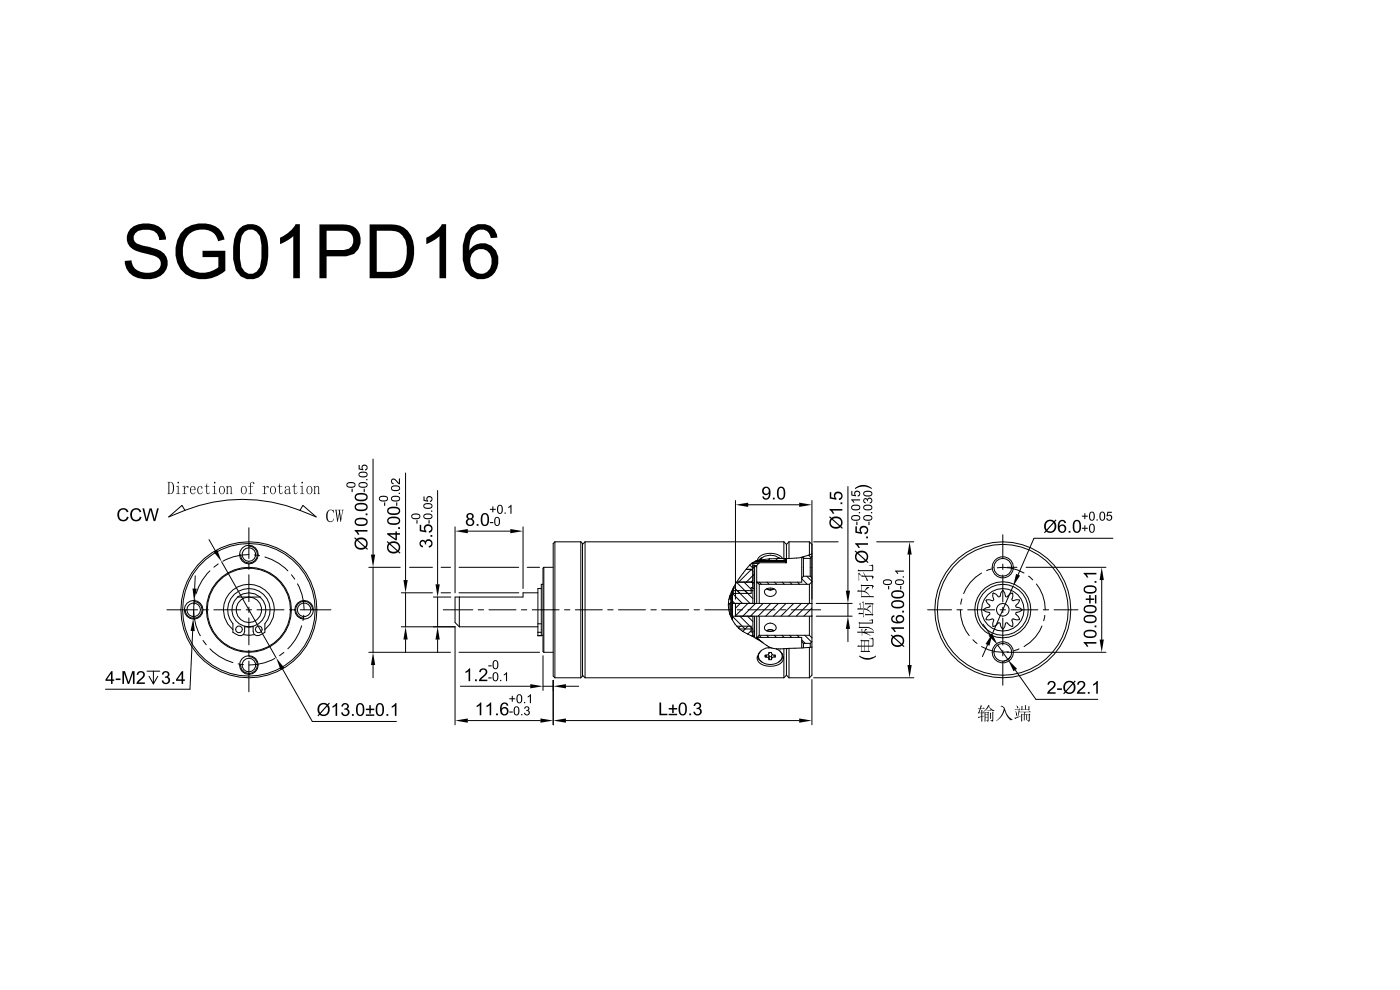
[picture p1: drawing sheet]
<svg xmlns="http://www.w3.org/2000/svg" width="297mm" height="210mm" viewBox="0 0 297 210" stroke-linecap="round" stroke-linejoin="round" font-family="sans-serif">
<g fill="none" stroke="#000" stroke-width=".21">
<path d="M117.7 114.9h5.5M117.7 114.9l-.4 .4v28.1l.4 .3M117.7 114.9v28.8M123.2 114.9l.3 .4v28.1l-.3 .3M123.2 114.9v28.8M124.1 114.9h42.2M124.1 114.9v28.8M124.1 114.9l-.6 .5M159 119.8h.1M159.3 119.6h.4v8.4M159.7 119.9h.3v8.1M160.2 119h6.4"/>
<path d="M160.6 118.9h6M160.6 118.9a3.7 3.7 0 0 0-2 1.4 16.4 16.4 0 0 0-4.1 7.2 6.8 6.8 0 0 0 4.1 6.9l1.3 .7 3.5 2.2M160.6 118.9l-.5 .2M160.9 118.8l-.3 .1M161 119.4h-1.5M161.1 118.8a3.1 3.1 0 0 1 4.3-.3zM161.2 118.7l-.3 .1M161.4 118.7h.1M161.6 118.2l-.7 .6M163.2 118.5h.1M164.9 118.5h.1M165.1 118.2l.4 .3"/>
<path d="M165.5 118.5h-.1M166 118.4a3.6 3.6 0 0 0-5.3 .1l-.1 .4M166 118.4l-.5 .1M166.3 114.9v3.5M166.3 114.9l.5 .5M166.5 118.4h.1M166.6 118.9h.1M166.6 119h.1M166.7 118.4l-.1 .5M166.7 118.4l-.1 .6M166.8 118.5l-.2 .8 .1-.9-.1 .6M166.8 119.3h.1"/>
<path d="M166.8 118.6l-.1 .7M166.8 115.4v3.9h-5.8l-.5 .6v8.1M167.3 114.9h4.4M167.3 114.9v3.5M167.3 114.9l-.5 .5M167.3 118.4h-1.3M167.4 118.4h.1M168.9 118.4h.1M170 118.2v5.3h-9.4M170.2 118.2l.2 .2M170.3 118.2h.1M170.4 118.4v3.8"/>
<path d="M170.4 118.4h1.4M171.5 117.8h.1M171.7 117.7l-2.2 .6-2.2 .1M171.7 114.9l.5 .5v27.8l-.5 .5M171.7 114.9v2.8M171.8 118.4v3.8M172.2 117.4l-.5 .3M172.2 118.1l-.4 .3M49.4 133.5a5.4 5.4 0 0 1-.6-7.9 5.4 5.4 0 0 1 7.9 0 5.4 5.4 0 0 1-.5 7.9M50.4 126.6a3.6 3.6 0 0 0-.2 5.2 3.6 3.6 0 0 0 5.2 0 3.6 3.6 0 0 0-.2-5.2M50.4 126.6a3.6 3.6 0 0 1 4.8 0M50.4 126.6h4.8"/>
<path d="M51.6 134.6l1.2 .1 1.2-.1M51.9 132.8v1.1l-.2 .6-.5 .3h-.5l-1.3-.7v-1.8a4.5 4.5 0 0 1 .3-6.2 4.5 4.5 0 0 1 6.2 0 4.5 4.5 0 0 1 .3 6.2v1.8l-1.3 .7h-.6l-.4-.3-.2-.6v-1.1M51.9 132.9l.9 .1 .9-.1M97.4 132.9h16.7M97.4 126.6v6.3M114.1 125.7h-3.2v.9h-14.4v5.4l.9 .9M114.1 132.3h.7M114.1 134.8h.7M114.1 134.1h.7M114.8 134.7h.4M115.2 123.9h-.4v10.9h-.7v-10h.7M115.3 120.3h2"/>
<path d="M115.3 138.3h2M115.3 120.3l-.1 .2v17.7l.1 .1M115.3 120.3v18M154.5 128.2h.1M154.5 128h.3M154.5 128.9h.1M154.6 127.2h.1M154.6 127.1v.1M154.7 126.9h.3M154.7 126.8h.1M154.8 130.1h.1M154.8 130.2h.1"/>
<path d="M154.8 126.3h.2M154.8 128v2.3M155 126.5h-.3M155 127.8l-.2 .2M155 126.3v4.4M155.2 126.8h.2M155.2 126.2l-.2 .1M155.2 125.4v5.8M155.3 131.3h.1M155.4 128h16.8M155.4 130.7h16.8M155.4 125h.1"/>
<path d="M155.6 124.5h.1M155.9 132.3h.1M156 128v2.7M156.2 123.5h.1M156.2 132.8h3.1v1.2h.4M156.3 123.4h3.2M156.6 133.2h.1M156.8 133.4h2.9M156.9 122.6h.1M157.5 133.9h.1M157.6 121.6h.1M158.2 120.7h1.3"/>
<path d="M158.3 120.7h.1M158.6 134.5h.1M159.3 134.8l.4 .1M159.3 120.7l.4 .4M159.5 123.4l.2 .2M159.5 120.7v.2M159.5 123.3v.1M159.7 124.8h.3M159.7 130.7v4.2M159.7 125.3h-4.3v6.2M159.7 133.8h.3M159.7 124.6h-.4v1.2h-3.8v-1.1"/>
<path d="M159.7 120.6l-.2 .1M159.7 123.1l-.4 .3M159.7 135h.1M160 120h.5M160 130.7v4.4l-.3-.2M160.2 135.3h.3M160.5 135.3l.3 .2h-.2M160.5 135.3l.5 .4M160.5 130.7v4.6M160.5 123.4l.1 .1M160.6 135.2h-.1M160.6 135.2h9.4v2.2"/>
<path d="M160.6 123.5l.4 .4M160.6 139.1l.4 .8 .6 .5M160.8 135.5l-.1 .1M160.8 135.5h.1M161 138.6l-.2 .1M161 134.7h10.7M161 123.9h10.7M161 123.9v4.1M161 130.7v4M161 135.7v.1M161 135.7l.8 .6M161 134.7l-.4 .5"/>
<path d="M161.4 138.1a1.53 1.53 0 0 0-.5 1.5 1.53 1.53 0 0 0 1.3 1.1 2.73 2.73 0 0 0 3.7-1.4l-.1-.5-.4-.7M161.7 136.2h.1M162.2 125.1a1.65 1.65 0 0 1 2.4 .2 1.25 1.25 0 0 1-1.2 1.2 1.25 1.25 0 0 1-1.3-1.1zM162.5 132.5a1.3 1.3 0 0 1 2.1 .7 1.52 1.52 0 0 1-2.5 .1v-.2zM162.6 124.9l.8 .2M162.6 138.9h-.3v.4h.3M162.6 139.3l.3 .1 .2 .5M162.6 138.9v.4M162.6 136.9h.1M162.7 124.8l.7 .3M163 138.8l.1 .3M163.1 139.1v.2h.5"/>
<path d="M163.1 139.1v.8M163.4 125.1h.1M163.4 133.5l.6 .3M163.4 133.5l-.7 .3M163.4 133.5h.1M163.4 133.5l.8 .2M163.4 133.5l-.9 .2M163.4 137.3a2.35 2.35 0 0 0-2.7 2.8 3.5 3.5 0 0 0 5.3 0 1.82 1.82 0 0 0-1.4-2.5h1.7M163.4 137.4h-.4M163.4 137.4l1.3 .2M163.4 137.3v.1M163.6 139.7v.2h-.5"/>
<path d="M163.7 137.4h.1M163.8 138.8l-.2 .9M164 124.8l-.6 .3M164.2 138.9h-.4l-.2-.5h-.5l-.2 .5h-.3M164.2 138.9h.3v.4h-.3M164.2 139.3l-.4 .1-.2 .3M164.2 138.9v.4M164.2 124.9l-.8 .2M165.2 137.6h.1M165.5 137.6h.1M165.8 138.6l.1 .1M166.1 139.2l-.3 .7-.7 .5"/>
<path d="M166.3 137.6v6.1M166.8 137.5v5.7M166.8 137.5l-.5 .1M167 137.5l.1 .1M167.3 137.5v6.2M167.3 137.5h-.5M168.6 137.5h.1M170 136.1l.4 .3M170.1 137.4h.1M170.4 136.4v1M170.4 136.4h1.4M170.4 122.2h1.4"/>
<path d="M170.4 122.2l-.4 .4M171.6 137.3h.1M171.7 137.3l-4.4 .2M171.7 123.9v4.1M171.7 130.7v4M171.7 137.3v6.4M171.7 134.7l.5 .6M171.8 122.2l.4 .4M171.8 136.4v.9M172.2 137.2l-.5 .1M172.2 123.4l-.5 .5M172.2 136.1l-.4 .3"/>
<path d="M209.2 127.2h.6l.7 .2 .3-.3a1.17 1.17 0 0 1-.1-1.3l.5 .2 .6 .6 .3-.2a1.17 1.17 0 0 1 .7-1.1l.3 .4 .2 .8h.4a1.17 1.17 0 0 1 1.1-.7v.6l-.2 .8 .4 .2a1.17 1.17 0 0 1 1.2 0l-.2 .5-.6 .5 .2 .4a1.17 1.17 0 0 1 1.2 .6l-.5 .3-.8 .2v.4a1.17 1.17 0 0 1 .7 1.1l-.6 .1-.8-.3-.2 .4a1.17 1.17 0 0 1 .1 1.3l-.6-.3-.5-.5-.4 .2a1.17 1.17 0 0 1-.6 1.1l-.3-.5-.2-.8h-.4a1.17 1.17 0 0 1-1.1 .7l-.1-.6 .3-.7-.4-.2a1.17 1.17 0 0 1-1.3 0l.3-.5 .5-.6-.1-.3a1.17 1.17 0 0 1-1.2-.6l.5-.4 .8-.2v-.4a1.17 1.17 0 0 1-.7-1.1zM117.7 143.7h5.5M123.5 143.2l.6 .5M124.1 143.7h42.2M166.8 143.2l.5 .5M166.8 143.2l-.5 .5M167.3 143.7h4.4"/>
<circle cx="52.8" cy="117.6" r="1.98"/>
<circle cx="52.8" cy="117.6" r="1.44"/>
<circle cx="41.1" cy="129.3" r="1.44"/>
<circle cx="41.1" cy="129.3" r="1.98"/>
<circle cx="50.7" cy="133.5" r=".72"/>
<circle cx="52.8" cy="129.3" r="8.8"/>
<circle cx="52.8" cy="129.3" r="2.7"/>
<circle cx="52.8" cy="129.3" r="14.1"/>
<circle cx="52.8" cy="129.3" r="14.4"/>
<circle cx="52.8" cy="129.3" r="9"/>
<circle cx="54.9" cy="133.5" r=".72"/>
<circle cx="64.5" cy="129.3" r="1.44"/>
<circle cx="64.5" cy="129.3" r="1.98"/>
<circle cx="212.7" cy="120.3" r="2.25"/>
<circle cx="212.7" cy="129.3" r="13.9"/>
<circle cx="212.7" cy="129.3" r="4.5"/>
<circle cx="212.7" cy="138.3" r="2.25"/>
<circle cx="212.7" cy="120.3" r="1.89"/>
<circle cx="212.7" cy="129.3" r="14.4"/>
<circle cx="212.7" cy="138.3" r="1.89"/>
<circle cx="212.7" cy="129.3" r="5.9"/>
<circle cx="212.7" cy="129.3" r="1.35"/>
<circle cx="212.7" cy="129.3" r="5.4"/>
<circle cx="52.8" cy="141" r="1.44"/>
<circle cx="52.8" cy="141" r="1.98"/>
</g>
<g fill="none" stroke="#000" stroke-width=".21">
<path d="M79.1 97.4v20.2M44.3 114.4l1.4 2.4M47 119.1l11.6 20.4M52.8 115.8a1.8 1.8 0 0 1 1.8 1.8 1.8 1.8 0 0 1-1.8 1.8 1.8 1.8 0 0 1-1.8-1.8M86 100.3v22.7M92.8 104v19.9M96.5 111.7v14M99.2 112.6h9M110.9 111.7v13.1M156 106.1v21M158.7 107h10.8M172.2 106.1v21"/>
<path d="M172.6 114.9h5.2M179.8 103.2v22.1M185.9 114.9h7.9M192.9 117.6v23.4M236 114.2h-16.7l-3.4 7.7M40.9 133.8l-.6 12.4h-17.9M41.2 127.5l-.2 3.6M41.2 127.5a1.8 1.8 0 0 1 1.7 1.9 1.8 1.8 0 0 1-1.9 1.7 1.8 1.8 0 0 1-1.7-1.8M41.4 122.1l-.1 2.7M52.8 139.2a1.8 1.8 0 0 1 1.8 1.8 1.8 1.8 0 0 1-1.8 1.8 1.8 1.8 0 0 1-1.8-1.8M66.3 129.3a1.8 1.8 0 0 0-1.8-1.8 1.8 1.8 0 0 0-1.8 1.8 1.8 1.8 0 0 0 1.8 1.8M78.2 138.3h17.3"/>
<path d="M78.2 120.3h6.7M79.1 120.3v18M85.1 132.9h11.4v20.8M85.1 125.7h6.6M86 125.7v7.2M86 135.6v2.7M86.9 120.3h4.8M91.9 126.6h3.7M92.8 126.6v6.3M92.8 135.6v2.7M93.6 125.7h1.9M93.6 120.3h1.9"/>
<path d="M97.4 125.7h12.6M97.4 138.3h17M97.4 120.3h12.6M111.8 120.3h2.6M115.2 139.1v7.3M173.1 130.7h7.6M173.1 128h7.6M179.8 128v2.7M179.8 133.4v2.7M208.5 132.4l1.5 2.2M209.4 136.8l-1 2.4M211.6 136.8l2.2 3.1"/>
<path d="M213.6 138.3h21M213.6 120.3h2.1M214.4 139.2l-.6 .7-.9 .3M214.8 124.4l-4.3 9.9M217.6 120.3h17M233.7 123v12.6M31.2 142.3h2.7M32.5 142.3v2.7l-.9-1.6M33.5 143.4l-1 1.6M59.9 141.9l6.3 11.1h17.9M79.1 141v2.7M97.6 145.5h14.9"/>
<path d="M99.2 152.8h15.4M115.2 145.5h2.1M117.3 144.3v9.4M120 152.8h49.5M120 145.5h2.7M172.2 144.1v9.6M172.6 143.7h21.2M215.3 142.1l4.4 6.2h13.1"/>
</g>
<g fill="none" stroke="#000" stroke-width=".21">
<path d="M46.3 119.6l-.9 .7M52.8 117.6a11.2 11.2 0 0 0-5.5 1.4M52.8 111.9v6.6M52.8 119.6v1.1M53.9 117.7l1.2 .2M56.2 118.1a11.1 11.1 0 0 1 4.9 3M212.7 113.4v5.1M212.7 119.6v1.2M35.4 129.3h6.5M41.1 129.3a11.2 11.2 0 0 0 1.4 5.5M41.3 127l-.1 1.2M43.1 135.8l.6 .9"/>
<path d="M43.1 129.3h1.1M44.5 121.1a11.1 11.1 0 0 0-2.9 4.8M44.5 137.6a11.1 11.1 0 0 0 4.9 2.9M45.3 129.3h5.8M52.2 129.3h1.2M52.8 121.9v5.7M52.8 128.8v1.1M52.8 131v5.8M52.8 137.9v1.2M54.5 129.3h5.7M58.3 139.6a11.2 11.2 0 0 1-5.5 1.4M60.2 138.4l-.9 .7"/>
<path d="M61.4 129.3h1.1M61.8 121.9l.7 .9M63.1 123.8a11.2 11.2 0 0 1 1.4 5.5M63.7 129.3h6.5M64 132.7a11.1 11.1 0 0 1-2.9 4.9M64.4 130.5l-.2 1.1M94 129.3h6.3M101.4 129.3h1.2M103.7 129.3h5.7M110.6 129.3h1.1M112.9 129.3h5.7M119.7 129.3h1.2"/>
<path d="M122 129.3h5.7M128.9 129.3h1.1M131.2 129.3h5.7M138 129.3h1.2M140.3 129.3h5.8M147.2 129.3h1.1M149.5 129.3h5.7M156.4 129.3h1.1M158.6 129.3h5.8M165.5 129.3h1.2M167.8 129.3h6.3M196.7 129.3h5.1"/>
<path d="M203 129.3h1.1M203.7 129.3a8.8 8.8 0 0 0 1.9 5.5M204 127l-.2 1.1M205.2 129.3h5.8M206.3 135.7l.9 .8M208.2 121.5a8.8 8.8 0 0 0-3.8 4.4M208.2 137.1a8.8 8.8 0 0 0 5.7 1.1M210.4 120.7l-1.1 .3M211.5 120.4a8.8 8.8 0 0 1 5.7 1.1M212.1 129.3h1.2M212.7 121.9v5.7M212.7 128.8v1.1"/>
<path d="M212.7 131.1v5.7M212.7 137.9v1.2M214.4 129.3h5.7M216.1 137.6l-1.1 .4M218.2 122.2l.8 .8M219.8 123.9a8.8 8.8 0 0 1 1.9 5.4M221 132.8a8.8 8.8 0 0 1-3.8 4.3M221.3 129.3h1.1M221.6 130.5l-.2 1.1M223.6 129.3h5M50.5 140.8l1.1 .2M52.8 140.2v6.5"/>
<path d="M212.7 140.2v5.1"/>
</g>
<g fill="#000">
<path d="M45.3 117l.8-.4 .9 2.5zM78.7 117.6h.9l-.5 2.7zM96.5 112.6l2.7-.4v.9zM108.2 112.2l2.7 .4-2.7 .5zM156 107l2.7-.4v.9zM169.5 106.6l2.7 .4-2.7 .5zM181.3 103.5a2.73 2.73 0 0 1 3.6 0v.2a3.1 3.1 0 0 0-2.9-.3l-.7 .3zM192.9 114.9l.5 2.7h-.9zM40.8 124.8h.9l-.5 2.7zM41 131.1l.3 2.7h-.9zM85.6 123h.9l-.5 2.7zM86 132.9l.5 2.7h-.9z"/>
<path d="M92.4 123.9h.9l-.5 2.7zM92.8 132.9l.5 2.7h-.9zM179.4 125.3h.9l-.5 2.7zM179.8 130.7l.5 2.7h-.9zM182.2 139l.7 .4a3.1 3.1 0 0 0 2.9-.4 1.04 1.04 0 0 1-1.1 .8 2.7 2.7 0 0 1-2.5-.6zM209.7 134.8l.7-.5 1.2 2.5zM210.5 134.3l-.6 2.6-.9-.3zM215.5 121.7l.8 .4-1.5 2.3zM233.2 135.6h.9l-.4 2.7zM233.7 120.3l.4 2.7h-.9zM58.6 139.5l1.7 2.1-.8 .5zM79.1 138.3l.5 2.7h-.9z"/>
<path d="M96.5 152.8l2.7-.4v.9zM112.5 145.1l2.7 .4-2.7 .5zM114.6 152.4l2.7 .4-2.7 .5zM117.3 145.5l2.7-.4v.9zM117.3 152.8l2.7-.4v.9zM169.5 152.4l2.7 .4-2.7 .5zM192.5 141h.9l-.5 2.7zM213.8 139.9l1.9 1.9-.7 .6z"/>
<path d="M74.6 103.6h.2v.8h-.2zM73.7 102.4a1.04 1.04 0 0 1 1.7 .6 1.04 1.04 0 0 1-1 .5 1.04 1.04 0 0 1-.9-.7zM73.7 102.6v.3a1.06 1.06 0 0 0 1.5-.1 1.18 1.18 0 0 0-1.5-.2z"/>
<path d="M75.3 114l.3 .3a1.38 1.38 0 0 1 1.9 0 1.38 1.38 0 0 1 .2 1.8l.3 .3-.1 .2-.4-.3a1.38 1.38 0 0 1-1.8 0 1.38 1.38 0 0 1-.2-1.9l-.4-.3zM75.7 114.7a.98 .98 0 0 0 0 1.2 .98 .98 0 0 0 1.3 .3l.3-.2zM75.9 114.5l1.5 1.4a.96 .96 0 0 0 .1-1.2 .96 .96 0 0 0-1.1-.3zM75.2 112.4h2.7v.3h-2.1l.4 .7h-.3l-.7-.8zM75.5 110.1l.1-.1a2.17 2.17 0 0 1 2.3 .3l.1 .6a1.8 1.8 0 0 1-2.3 .5 .82 .82 0 0 1-.2-1.3zM75.6 110.4l-.1 .4a1.66 1.66 0 0 0 2.2 0v-.2a1.69 1.69 0 0 0-2.1-.2zM77.6 108.9h.3v.4h-.3zM75.5 106.9h.1a2.17 2.17 0 0 1 2.3 .2l.1 .6a1.8 1.8 0 0 1-2.3 .6 .82 .82 0 0 1-.2-1.4zM75.6 107.2l-.1 .4a1.66 1.66 0 0 0 2.2 0v-.2a1.69 1.69 0 0 0-2.1-.2zM75.5 104.8h.1a2.17 2.17 0 0 1 2.3 .2l.1 .6a1.8 1.8 0 0 1-2.3 .6 .82 .82 0 0 1-.2-1.4zM75.6 105.1l-.1 .4a1.66 1.66 0 0 0 2.2 0v-.2a1.69 1.69 0 0 0-2.1-.2z"/>
<path d="M77.1 103.6h.3v.8h-.3zM76.2 102.4h.1a1.04 1.04 0 0 1 1.7 .6 1.04 1.04 0 0 1-1.1 .5 1.04 1.04 0 0 1-.9-.7zM76.3 102.6l-.1 .3a1.06 1.06 0 0 0 1.6-.1 1.18 1.18 0 0 0-1.5-.2zM77.7 101.6h.2v.3h-.2zM76.2 100.2h.1a1.04 1.04 0 0 1 1.7 .6 1.04 1.04 0 0 1-1.1 .5 1.04 1.04 0 0 1-.9-.7zM76.3 100.4l-.1 .3a1.06 1.06 0 0 0 1.6-.1 1.18 1.18 0 0 0-1.5-.2zM76.1 98.6h.2v.8l.5 .1a.63 .63 0 0 1 .3-.9 .63 .63 0 0 1 .9 .4 .63 .63 0 0 1-.6 .8v-.3a.41 .41 0 0 0 .2-.5 .41 .41 0 0 0-.6-.2 .41 .41 0 0 0 0 .6v.3l-.9-.1z"/>
<path d="M81.5 106.6h.2v.7h-.2zM80.5 105.3h.1a1.04 1.04 0 0 1 1.7 .6 1.04 1.04 0 0 1-1 .5 1.04 1.04 0 0 1-.9-.7zM80.6 105.5v.3a1.06 1.06 0 0 0 1.5-.1 1.18 1.18 0 0 0-1.5-.2z"/>
<path d="M82.2 114.8l.3 .3a1.38 1.38 0 0 1 1.9 0 1.38 1.38 0 0 1 .2 1.8l.3 .3-.1 .2-.4-.3a1.38 1.38 0 0 1-1.8 0 1.38 1.38 0 0 1-.2-1.8l-.4-.4zM82.6 115.5a.98 .98 0 0 0 0 1.3 .98 .98 0 0 0 1.3 .2l.3-.2zM82.8 115.3l1.5 1.4a.96 .96 0 0 0 .1-1.2 .96 .96 0 0 0-1.1-.3zM82.1 113.1h1.8v-.4h.3v.4h.6v.3h-.6v1.2h-.3l-1.8-1.3zM82.7 113.4l1.2 .8v-.8zM84.4 111.8h.4v.4h-.4zM82.4 109.8h.1a2.17 2.17 0 0 1 2.3 .2l.1 .6a1.8 1.8 0 0 1-2.3 .6 .82 .82 0 0 1-.2-1.4zM82.5 110.1l-.1 .5a1.66 1.66 0 0 0 2.2-.1v-.2a1.69 1.69 0 0 0-2.1-.2zM82.4 107.7h.1a2.17 2.17 0 0 1 2.3 .2l.1 .6a1.8 1.8 0 0 1-2.3 .6 .82 .82 0 0 1-.2-1.4zM82.5 108l-.1 .5a1.66 1.66 0 0 0 2.2-.1v-.2a1.69 1.69 0 0 0-2.1-.2z"/>
<path d="M84 106.6h.3v.7h-.3zM83.1 105.3h.1a1.04 1.04 0 0 1 1.7 .6 1.04 1.04 0 0 1-1.1 .5 1.04 1.04 0 0 1-.9-.7zM83.2 105.5l-.1 .3a1.06 1.06 0 0 0 1.6-.1 1.18 1.18 0 0 0-1.5-.2zM84.6 104.5h.2v.3h-.2zM83.1 103.1h.1a1.04 1.04 0 0 1 1.7 .6 1.04 1.04 0 0 1-1.1 .5 1.04 1.04 0 0 1-.9-.7zM83.2 103.3l-.1 .3a1.06 1.06 0 0 0 1.6-.1 1.18 1.18 0 0 0-1.5-.2zM83.2 101.6a1.4 1.4 0 0 1 1.4 .8v-.9h.2v1.2l-.7-.5a.65 .65 0 0 0-.9-.4 .37 .37 0 0 0-.1 .4 .37 .37 0 0 0 .4 .2v.3a.63 .63 0 0 1-.6-.5 .63 .63 0 0 1 .3-.6z"/>
<path d="M88.3 110.3h.3v.7h-.3zM87.4 109.1h.1a1.04 1.04 0 0 1 1.7 .5 1.04 1.04 0 0 1-1.1 .6 1.04 1.04 0 0 1-.9-.8zM87.5 109.3l-.1 .3a1.06 1.06 0 0 0 1.6-.1v-.1a1.18 1.18 0 0 0-1.5-.1z"/>
<path d="M89.2 114.6h.1a.6 .6 0 0 1 .9 .3 .85 .85 0 0 1 1.4-.3 .85 .85 0 0 1-.2 1.4l-.4 .1-.1-.3a.55 .55 0 0 0 .6-.7 .55 .55 0 0 0-.8-.4 .55 .55 0 0 0-.3 .8l-.3-.1a.47 .47 0 0 0-.4-.6 .47 .47 0 0 0-.5 .5 .47 .47 0 0 0 .5 .5v.3a.83 .83 0 0 1-.7-.6 .83 .83 0 0 1 .2-.9zM91.3 113.5h.4v.3h-.4zM89 111.3h.3v1.1l.8 .1a.9 .9 0 0 1 .4-1.3 .9 .9 0 0 1 1.2 .6 .9 .9 0 0 1-.7 1.2l-.1-.4a.6 .6 0 0 0 .5-.8 .6 .6 0 0 0-1-.2 .6 .6 0 0 0 0 1v.3l-1.4-.2z"/>
<path d="M90.9 110.3h.2v.7h-.2zM90 109.1a1.04 1.04 0 0 1 1.7 .5 1.04 1.04 0 0 1-1 .6 1.04 1.04 0 0 1-.9-.8zM90.1 109.3l-.1 .3a1.06 1.06 0 0 0 1.5-.1v-.1a1.18 1.18 0 0 0-1.4-.1zM91.4 108.3h.3v.2h-.3zM90 106.9v-.1a1.04 1.04 0 0 1 1.7 .6 1.04 1.04 0 0 1-1 .6 1.04 1.04 0 0 1-.9-.8zM90.1 107.1l-.1 .3a1.06 1.06 0 0 0 1.5-.1v-.1a1.18 1.18 0 0 0-1.4-.1zM89.8 105.3h.2v.7l.6 .1a.63 .63 0 0 1 .3-.9 .63 .63 0 0 1 .8 .5 .63 .63 0 0 1-.5 .8v-.3a.41 .41 0 0 0 .2-.6 .41 .41 0 0 0-.6-.1 .41 .41 0 0 0-.1 .6l.1 .3-1-.2z"/>
<path d="M99 109.1a.75 .75 0 0 1 1.1-.2 .75 .75 0 0 1 .1 1.1h-.1a.87 .87 0 0 1 .3 1.3 .87 .87 0 0 1-1.2 .2 .87 .87 0 0 1-.3-1.2l.4-.3a.6 .6 0 0 1-.3-.9zM99.3 109.5a.44 .44 0 0 0 .8 0 .44 .44 0 0 0-.8 0zM99.2 110.7a.55 .55 0 0 0 1.1 0 .55 .55 0 0 0-1.1 0zM101.1 111.1h.4v.4h-.4zM102.3 109a.91 .91 0 0 1 1 0 .91 .91 0 0 1 .4 1 1.15 1.15 0 0 1-1.1 1.6 1.8 1.8 0 0 1-.5-2.3zM102.5 109.2a2.24 2.24 0 0 0 0 2l.5 .1a1.65 1.65 0 0 0 0-2.2z"/>
<path d="M103.9 110.7h.7v.2h-.7zM105 109.8a.67 .67 0 0 1 .9 0 .67 .67 0 0 1 .1 .8 .66 .66 0 0 1-.2 .8 .66 .66 0 0 1-.9-.2l-.1-.8zM105.2 109.9a1.06 1.06 0 0 0 .2 1.5h.1a1.06 1.06 0 0 0-.1-1.6z"/>
<path d="M103.9 107.9h.5v-.5h.2v.5h.6v.2h-.6v.5h-.2v-.5h-.5zM105.6 107.2a.67 .67 0 0 1 .9 0 .67 .67 0 0 1 .1 .8 .66 .66 0 0 1-.2 .9 .66 .66 0 0 1-.9-.2l-.1-.8zM105.8 107.3a1.06 1.06 0 0 0 .2 1.5h.1a1.06 1.06 0 0 0-.1-1.6zM107 108.7h.3v.3h-.3zM107.8 107.5l.7-.4v1.9h-.2v-1.5l-.5 .3z"/>
<path d="M162 103.3a.99 .99 0 0 1 1.1 .1 .99 .99 0 0 1 .3 1.1 1.02 1.02 0 0 1-.3 1.2 1.02 1.02 0 0 1-1.3 0l-.1-.4h.3a.54 .54 0 0 0 .7 .4 .54 .54 0 0 0 .4-.7v-.4a.85 .85 0 0 1-1.2 .2 .85 .85 0 0 1-.1-1.2zM161.9 104.1a.58 .58 0 0 0 1.1 0 .58 .58 0 0 0-1.1 0zM163.9 105.5h.4v.4h-.4zM165.1 103.4a.91 .91 0 0 1 1.1 0 .91 .91 0 0 1 .4 1 1.15 1.15 0 0 1-1.1 1.6 1.8 1.8 0 0 1-.6-2.3zM165.4 103.6a2.24 2.24 0 0 0 0 2l.4 .1a1.65 1.65 0 0 0 0-2.2z"/>
<path d="M176 109.5l.4 .3a1.38 1.38 0 0 1 1.8 0 1.38 1.38 0 0 1 .2 1.8l.4 .4-.2 .1-.4-.3a1.38 1.38 0 0 1-1.8 0 1.38 1.38 0 0 1-.2-1.8l-.4-.3zM176.4 110.2a.98 .98 0 0 0 0 1.3 .98 .98 0 0 0 1.3 .2l.3-.1zM176.6 110.1l1.6 1.3a.96 .96 0 0 0 0-1.1 .96 .96 0 0 0-1.1-.4zM175.9 107.9h2.8v.4h-2.2l.4 .6h-.3l-.7-.7zM178.3 106.5h.4v.4h-.4zM176 104.4h.3v1.1l.7 .1a.9 .9 0 0 1 .5-1.3 .9 .9 0 0 1 1.2 .6 .9 .9 0 0 1-.8 1.1v-.3a.6 .6 0 0 0 .5-.9 .6 .6 0 0 0-1-.1 .6 .6 0 0 0 0 1v.3l-1.4-.3z"/>
<path d="M181.4 116.7l.4 .4a1.38 1.38 0 0 1 1.9 0 1.38 1.38 0 0 1 .2 1.8l.3 .3-.2 .2-.3-.3a1.38 1.38 0 0 1-1.9 0 1.38 1.38 0 0 1-.2-1.9l-.3-.3zM181.9 117.5a.98 .98 0 0 0 0 1.2 .98 .98 0 0 0 1.2 .3l.3-.2zM182.1 117.3l1.5 1.4a.96 .96 0 0 0 .1-1.2 .96 .96 0 0 0-1.1-.3zM181.4 115.2h2.7v.3h-2.1l.4 .7h-.3l-.7-.8zM183.7 113.8h.4v.4h-.4zM181.4 111.6h.3v1.1l.8 .2a.9 .9 0 0 1 .4-1.3 .9 .9 0 0 1 1.2 .6 .9 .9 0 0 1-.7 1.1v-.3a.6 .6 0 0 0 .4-.9 .6 .6 0 0 0-1-.2 .6 .6 0 0 0 .1 1l-.1 .3-1.4-.2z"/>
<path d="M181.6 110.6h.3v.8h-.3zM180.7 109.4h.1a1.04 1.04 0 0 1 1.7 .6 1.04 1.04 0 0 1-1.1 .5 1.04 1.04 0 0 1-.9-.7zM180.8 109.6l-.1 .3a1.06 1.06 0 0 0 1.6-.1 1.18 1.18 0 0 0-1.5-.2zM182.2 108.6h.2v.2h-.2zM180.7 107.2h.1a1.04 1.04 0 0 1 1.7 .6 1.04 1.04 0 0 1-1.1 .5 1.04 1.04 0 0 1-.9-.7zM180.8 107.4l-.1 .3a1.06 1.06 0 0 0 1.6-.1v-.1a1.18 1.18 0 0 0-1.5-.1zM180.5 105.9h1.9v.2h-1.5l.3 .5h-.2zM180.6 104.1h.2v.8l.5 .1a.63 .63 0 0 1 .3-.9 .63 .63 0 0 1 .8 .4 .63 .63 0 0 1-.5 .8v-.2a.41 .41 0 0 0 .2-.6 .41 .41 0 0 0-.6-.2 .41 .41 0 0 0-.1 .6l.1 .4-.9-.2z"/>
<path d="M184.2 110.6h.2v.8h-.2zM183.3 109.4a1.04 1.04 0 0 1 1.7 .6 1.04 1.04 0 0 1-1 .5 1.04 1.04 0 0 1-.9-.7zM183.4 109.6l-.1 .3a1.06 1.06 0 0 0 1.5-.1 1.18 1.18 0 0 0-1.4-.2zM184.7 108.6h.3v.2h-.3zM183.3 107.2a1.04 1.04 0 0 1 1.7 .6 1.04 1.04 0 0 1-1 .5 1.04 1.04 0 0 1-.9-.7zM183.4 107.4l-.1 .3a1.06 1.06 0 0 0 1.5-.1v-.1a1.18 1.18 0 0 0-1.4-.1zM183.3 105.7l.3-.1 .4 .3a.59 .59 0 0 1 1 0 .59 .59 0 0 1-.5 .9v-.3a.39 .39 0 0 0 .3-.4 .39 .39 0 0 0-.5-.3 .39 .39 0 0 0-.2 .5h-.2a.33 .33 0 0 0-.3-.4 .33 .33 0 0 0-.4 .3 .33 .33 0 0 0 .4 .3v.3a.58 .58 0 0 1-.5-.5 .58 .58 0 0 1 .2-.6zM183.3 104.3v-.1a1.04 1.04 0 0 1 1.7 .6 1.04 1.04 0 0 1-1 .6 1.04 1.04 0 0 1-.9-.8zM183.4 104.5l-.1 .3a1.06 1.06 0 0 0 1.5-.1v-.1a1.18 1.18 0 0 0-1.4-.1z"/>
<path d="M221.9 110.5a1.35 1.35 0 0 1 1.7 0l.3-.3 .2 .1-.4 .4a1.38 1.38 0 0 1 .1 1.8 1.38 1.38 0 0 1-1.9 .2l-.3 .4-.2-.2 .4-.3a1.59 1.59 0 0 1 .1-2.1zM222.2 110.7a1.4 1.4 0 0 0-.2 1.6l1.4-1.5a.93 .93 0 0 0-1.2-.1zM223.5 110.9l-1.4 1.6a.96 .96 0 0 0 1.2 0 .96 .96 0 0 0 .4-1.1zM224.8 110.4a.8 .8 0 0 1 .8-.1 .8 .8 0 0 1 .5 .6h-.3a.52 .52 0 0 0-.6-.4 .52 .52 0 0 0-.5 .6v.5a.87 .87 0 0 1 1.5 .2 .87 .87 0 0 1-.9 1.2h-.2a1.68 1.68 0 0 1-.3-2.6zM224.7 112.2a.6 .6 0 0 0 1.2 0 .6 .6 0 0 0-1.2 0zM226.7 112.6h.3v.4h-.3zM227.8 110.5a.91 .91 0 0 1 1.1-.1 .91 .91 0 0 1 .4 1 1.15 1.15 0 0 1-1.1 1.6 1.8 1.8 0 0 1-.5-2.3zM228.1 110.6a2.24 2.24 0 0 0 0 2l.4 .1a1.65 1.65 0 0 0 0-2.2z"/>
<path d="M229.5 109.4h.5v-.6h.2v.6h.5v.2h-.5v.5h-.2v-.5h-.5zM231.2 108.7a.67 .67 0 0 1 .8 0 .67 .67 0 0 1 .2 .8 .66 .66 0 0 1-.3 .8 .66 .66 0 0 1-.8-.2l-.1-.8zM231.4 108.8a1.06 1.06 0 0 0 .2 1.4h.1a1.06 1.06 0 0 0-.1-1.5zM232.6 110.1h.2v.3h-.2zM233.4 108.7a.67 .67 0 0 1 .8 0 .67 .67 0 0 1 .2 .8 .66 .66 0 0 1-.3 .8 .66 .66 0 0 1-.8-.2l-.1-.8zM233.6 108.8a1.06 1.06 0 0 0 .2 1.4h.1a1.06 1.06 0 0 0-.1-1.5zM234.9 108.5h.9v.3h-.7l-.1 .5a.63 .63 0 0 1 .9 .3 .63 .63 0 0 1-.5 .8 .63 .63 0 0 1-.8-.5h.3a.41 .41 0 0 0 .6 .2 .41 .41 0 0 0 .1-.6 .41 .41 0 0 0-.6-.1l-.3 .1z"/>
<path d="M229.5 111.9h.5v-.5h.2v.5h.5v.2h-.5v.6h-.2v-.6h-.5zM231.2 111.2a.67 .67 0 0 1 .8 0 .67 .67 0 0 1 .2 .8 .66 .66 0 0 1-.3 .9 .66 .66 0 0 1-.8-.2l-.1-.8zM231.4 111.3a1.06 1.06 0 0 0 .2 1.5h.1a1.06 1.06 0 0 0-.1-1.5z"/>
<path d="M182.5 135.9l.2-.3 .1 .2h1.5l.1 .2h-.2v.9h.8l.1-1.3-.8-.2 .7-.2 .2 .1 .1 1.7-.2 .1h-.9v.9h.2l.1 .3h-2l.1-.3v-.9l-.8 .1 .2-.4 .6 .1v-.9zM182.7 137.1v.9h.7v-.9zM182.7 136v.9h.7v-.9zM183.5 137.1v.9h.6v-.9zM183.5 136v.9h.6v-.9zM182.3 131.9l.1 .1h2.5l.1-.3-.7-.2 .7-.2 .2 .3-.2 .6h-2.7v.8h1.9l.8 .4 .3 .4a2.62 2.62 0 0 0-2.6-.6h-.6l.1-.2v-.7l-.1-.2zM181.9 133.9l.9 .1-.2-.4 .3-.3v.7h.4l.2-.6h.2l.2 .1-.5 .5h1.9l.1 .2h-1.8l1 .7-1.7-.7-.1 .6v-.6h-1zM183.4 128.9l.4 .2 .5-.6h.5l-.9 .7 .3 .1 .7 .8a1.95 1.95 0 0 0-1.7-.8zM183.6 127.8l.1 .1h1.5l-.1 2.3 .2 .2-.2 .2-.2-.1h-1.5l.2-.4 .1 .1h1.3v-2h-1.6zM182.2 128.1l.3-.3v1.2h.6v-1l-.2-.2 .2-.3 .1 3.3-.1 .2v-.8l-1.1 .1 .2-.4 .9 .1v-.7h-1.3l.2-.4 .4 .1v-.7zM182.8 125.5v.9h1.6l-.8-.8zM182.7 123.9l.1 .2h2.2l.3 .1v.2l-.3 .6v-.7h-.2h-2v1h.6l.5-.8h.4l.1 .1-1 .8 .5 .3 .6 .7h.8l.1 .3h-2.8l.1-.3v-.9h-.9l.2-.4 .1 .1 .6 .1v-1l-.2-.1zM182.1 120.8l.1 .1h2.7l.1-.1v-.7l-.7-.2 .7-.2 .2 .3v.9l-.2 .2h-3.1zM182.3 121.4l.5 .7 .1-.1 .1 .1h.4l-.3-.8 .5 .8h1.5l.2 .4-.4 .4v-.6h-1.2l.5 .7-.3 .2-.4-.9h-.8l.1-.1-.6-.4 .1 1.2-.2 .2v-1.4l-.1-.1z"/>
<path d="M188.4 124.3h.2v.7h-.2zM187.4 123h.1a1.04 1.04 0 0 1 1.7 .6 1.04 1.04 0 0 1-1 .6 1.04 1.04 0 0 1-.9-.8zM187.5 123.3v.3a1.06 1.06 0 0 0 1.5-.1v-.1a1.18 1.18 0 0 0-1.5-.1z"/>
<path d="M189.1 134.6l.3 .3a1.38 1.38 0 0 1 1.9 0 1.38 1.38 0 0 1 .2 1.8l.3 .3-.1 .2-.4-.3a1.38 1.38 0 0 1-1.9 0 1.38 1.38 0 0 1-.1-1.8l-.4-.3zM189.5 135.3a.98 .98 0 0 0 0 1.3 .98 .98 0 0 0 1.3 .2l.3-.1zM189.7 135.1l1.5 1.4a.96 .96 0 0 0 .1-1.1 .96 .96 0 0 0-1.1-.4zM189 133h2.7v.4h-2.1l.4 .6h-.3l-.7-.8zM189.3 130.6l.4-.1v.3a.52 .52 0 0 0-.4 .6 .52 .52 0 0 0 .5 .4l.5 .1a.87 .87 0 0 1 .3-1.5 .87 .87 0 0 1 1.2 .9v.2a1.68 1.68 0 0 1-2.6 .3l-.2-.7zM190.3 131.2a.6 .6 0 0 0 1.2 0 .6 .6 0 0 0-1.2 0zM191.3 129.5h.4v.4h-.4zM189.3 127.6l.1-.1a2.16 2.16 0 0 1 2.3 .3l.1 .5a1.8 1.8 0 0 1-2.3 .6 .82 .82 0 0 1-.2-1.3zM189.4 127.8l-.1 .5a1.66 1.66 0 0 0 2.2 0v-.3a1.69 1.69 0 0 0-2.1-.2zM189.3 125.5l.1-.1a2.17 2.17 0 0 1 2.3 .3l.1 .5a1.8 1.8 0 0 1-2.3 .6 .82 .82 0 0 1-.2-1.3zM189.4 125.7l-.1 .5a1.66 1.66 0 0 0 2.2 0v-.3a1.69 1.69 0 0 0-2.1-.2z"/>
<path d="M190.9 124.3h.3v.7h-.3zM190 123h.1a1.04 1.04 0 0 1 1.7 .6 1.04 1.04 0 0 1-1.1 .6 1.04 1.04 0 0 1-.9-.8zM190.1 123.3l-.1 .3a1.06 1.06 0 0 0 1.6-.1v-.1a1.18 1.18 0 0 0-1.5-.1zM191.5 122.2h.2v.3h-.2zM189.8 121h1.9v.2h-1.5l.3 .5h-.2z"/>
<path d="M229.8 136.2h2.7v.3h-2.1l.4 .7h-.3l-.7-.8zM230.1 133.8h.1a2.16 2.16 0 0 1 2.3 .2l.1 .6a1.8 1.8 0 0 1-2.3 .6 .82 .82 0 0 1-.2-1.4zM230.2 134.1l-.1 .4a1.66 1.66 0 0 0 2.2 0v-.2a1.69 1.69 0 0 0-2.1-.2zM232.2 132.6h.3v.4h-.3zM230.1 130.7l.1-.1a2.16 2.16 0 0 1 2.3 .3l.1 .6a1.8 1.8 0 0 1-2.3 .5 .82 .82 0 0 1-.2-1.3zM230.2 131l-.1 .4a1.66 1.66 0 0 0 2.2 0v-.2a1.69 1.69 0 0 0-2.1-.2zM230.1 128.6l.1-.1a2.16 2.16 0 0 1 2.3 .3l.1 .6a1.8 1.8 0 0 1-2.3 .5 .82 .82 0 0 1-.2-1.3zM230.2 128.9l-.1 .4a1.66 1.66 0 0 0 2.2 0v-.2a1.69 1.69 0 0 0-2.1-.2zM231 126.2h.3v.7h.8v.3h-.8v.8h-.3v-.8h-.7v-.3h.7zM232.2 126.2h.3v1.8h-.3zM230.1 124.4h.1a2.17 2.17 0 0 1 2.3 .2l.1 .6a1.8 1.8 0 0 1-2.3 .5 .82 .82 0 0 1-.2-1.3zM230.2 124.7l-.1 .4a1.66 1.66 0 0 0 2.2 0v-.2a1.69 1.69 0 0 0-2.1-.2zM232.2 123.2h.3v.4h-.3zM229.8 121.5h2.7v.3h-2.1l.4 .7h-.3l-.7-.8z"/>
<path d="M23.6 142.3h.3v1.8h.3v.3h-.3v.6h-.4v-.6h-1.1v-.3zM23.5 142.9l-.8 1.2h.8zM24.5 143.9h1.1v.3h-1.1zM26 142.3h.5l.8 2.3 .8-2.3h.4v2.7h-.3v-2.2l-.8 2.2h-.3l-.8-2.3v2.3h-.3zM29.2 142.6a.86 .86 0 0 1 1.3-.1 .86 .86 0 0 1-.1 1.3l-1 .9h1.3v.3h-1.8l.4-.6a1.96 1.96 0 0 0 1.1-1.4 .53 .53 0 0 0-.6-.4 .53 .53 0 0 0-.5 .5h-.3z"/>
<path d="M34.5 142.6a.74 .74 0 0 1 1.1-.2 .74 .74 0 0 1 0 1.2 .85 .85 0 0 1 .2 1.3 .85 .85 0 0 1-1.3-.1l-.2-.5h.3a.55 .55 0 0 0 .7 .5 .55 .55 0 0 0 .4-.7 .55 .55 0 0 0-.7-.3v-.3a.47 .47 0 0 0 .6-.4 .47 .47 0 0 0-.5-.6 .47 .47 0 0 0-.4 .6l-.4-.1zM36.6 144.7h.4v.3h-.4zM38.6 142.3h.2v1.8h.4v.3h-.4v.6h-.3v-.6h-1.2v-.3zM38.5 142.9l-.8 1.2h.8z"/>
<path d="M67.8 149.3a1.35 1.35 0 0 1 1.7 .1l.3-.4 .2 .2-.4 .3a1.38 1.38 0 0 1 .1 1.9 1.38 1.38 0 0 1-1.9 .2l-.3 .3-.2-.1 .3-.4a1.59 1.59 0 0 1 .2-2.1zM68.1 149.5a1.4 1.4 0 0 0-.2 1.6l1.3-1.5a.93 .93 0 0 0-1.1-.1zM69.4 149.8l-1.4 1.5a.96 .96 0 0 0 1.2 .1 .96 .96 0 0 0 .4-1.1zM70.5 149.8l.8-.7h.2v2.7h-.3v-2.1l-.7 .4zM72.6 149.4a.74 .74 0 0 1 1.1-.2 .74 .74 0 0 1-.1 1.2 .85 .85 0 0 1 .3 1.3 .85 .85 0 0 1-1.4-.2l-.1-.4h.3a.55 .55 0 0 0 .6 .5 .55 .55 0 0 0 .5-.7 .55 .55 0 0 0-.8-.4l.1-.3a.47 .47 0 0 0 .6-.3 .47 .47 0 0 0-.5-.6 .47 .47 0 0 0-.5 .6l-.3-.1zM74.6 151.4h.4v.4h-.4zM75.8 149.3a.91 .91 0 0 1 1.1 0 .91 .91 0 0 1 .4 1 1.15 1.15 0 0 1-1.1 1.6 1.8 1.8 0 0 1-.5-2.3zM76.1 149.5a2.24 2.24 0 0 0 0 2l.4 .1a1.65 1.65 0 0 0 0-2.2zM78.3 149.5h.3v.8h.8v.3h-.8v.7h-.3v-.7h-.7v-.3h.7zM77.6 151.5h1.8v.3h-1.8zM80 149.3a.91 .91 0 0 1 1.1 0 .91 .91 0 0 1 .3 1 1.15 1.15 0 0 1-1 1.6 1.8 1.8 0 0 1-.6-2.3zM80.3 149.5a2.24 2.24 0 0 0 0 2l.4 .1a1.65 1.65 0 0 0 0-2.2zM82 151.4h.3v.4h-.3zM83.1 149.8l.8-.7h.2v2.7h-.4v-2.1l-.6 .4z"/>
<path d="M98.7 142.4l.8-.7h.2v2.8h-.3v-2.2l-.7 .4zM100.8 144.1h.3v.4h-.3zM101.8 142a.86 .86 0 0 1 1.3-.1 .86 .86 0 0 1-.1 1.3l-1 .9h1.4v.4h-1.8l.3-.7a1.96 1.96 0 0 0 1.1-1.4 .53 .53 0 0 0-.6-.4 .53 .53 0 0 0-.4 .6l-.4-.1z"/>
<path d="M101.1 149.7l.8-.7h.2v2.7h-.3v-2.1l-.7 .4zM103.2 149.7l.8-.7h.2v2.7h-.3v-2.1l-.7 .4zM105.2 151.3h.4v.4h-.4zM106.5 149.1a.8 .8 0 0 1 .8-.1 .8 .8 0 0 1 .5 .6l-.3 .1a.52 .52 0 0 0-.6-.5 .52 .52 0 0 0-.5 .6v.5a.87 .87 0 0 1 1.5 .2 .87 .87 0 0 1-.9 1.2h-.2a1.68 1.68 0 0 1-.3-2.6zM106.4 150.9a.6 .6 0 0 0 1.2 0 .6 .6 0 0 0-1.2 0z"/>
<path d="M103.6 141.1h.7v.2h-.7zM104.7 140.2a.67 .67 0 0 1 .8-.1 .67 .67 0 0 1 .2 .9 .66 .66 0 0 1-.3 .8 .66 .66 0 0 1-.8-.2l-.1-.8zM104.9 140.3a1.06 1.06 0 0 0 .2 1.4h.1a1.06 1.06 0 0 0-.1-1.5z"/>
<path d="M103.6 143.7h.7v.2h-.7zM104.7 142.7a.67 .67 0 0 1 .8 0 .67 .67 0 0 1 .2 .8 .66 .66 0 0 1-.3 .9 .66 .66 0 0 1-.8-.2l-.1-.8zM104.9 142.8a1.06 1.06 0 0 0 .2 1.5h.1a1.06 1.06 0 0 0-.1-1.6zM106.1 144.2h.2v.3h-.2zM106.8 143l.7-.4v1.9h-.2v-1.5l-.5 .3z"/>
<path d="M108 150.9h.7v.2h-.7zM109.1 150a.67 .67 0 0 1 .9-.1 .67 .67 0 0 1 .2 .9 .66 .66 0 0 1-.3 .8 .66 .66 0 0 1-.9-.2l-.1-.8zM109.3 150a1.06 1.06 0 0 0 .2 1.5h.1a1.06 1.06 0 0 0-.1-1.5zM110.5 151.4h.3v.3h-.3zM111.3 150a.52 .52 0 0 1 .8-.1 .52 .52 0 0 1-.1 .8 .59 .59 0 0 1 0 1 .59 .59 0 0 1-.9-.5h.3a.39 .39 0 0 0 .4 .3 .39 .39 0 0 0 .3-.5 .39 .39 0 0 0-.5-.2v-.2a.33 .33 0 0 0 .4-.3 .33 .33 0 0 0-.3-.4 .33 .33 0 0 0-.3 .4h-.2z"/>
<path d="M108.5 147.6h.3v.5h.5v.2h-.5v.5h-.3v-.5h-.5v-.2h.5zM109.7 147.4a.67 .67 0 0 1 .9 0 .67 .67 0 0 1 .2 .8 .66 .66 0 0 1-.3 .8 .66 .66 0 0 1-.9-.2l-.1-.8zM109.9 147.5a1.06 1.06 0 0 0 .2 1.5h.1a1.06 1.06 0 0 0-.1-1.6zM111.1 148.9h.3v.2h-.3zM111.9 147.7l.7-.5v1.9h-.2v-1.5l-.5 .3z"/>
<path d="M139.9 149h.3v2.4h1.4v.3h-1.7zM141.8 150.2h.8v-.8h.3v.8h.7v.3h-.7v.7h-.3v-.7h-.8zM141.8 151.4h1.8v.3h-1.8zM144.2 149.2a.91 .91 0 0 1 1.1-.1 .91 .91 0 0 1 .4 1.1 1.15 1.15 0 0 1-1.1 1.5 1.8 1.8 0 0 1-.5-2.3zM144.5 149.3a2.24 2.24 0 0 0 0 2l.4 .2a1.65 1.65 0 0 0 0-2.3zM146.2 151.3h.4v.4h-.4zM147.3 149.2a.74 .74 0 0 1 1.1-.1 .74 .74 0 0 1-.1 1.1 .85 .85 0 0 1 .3 1.4 .85 .85 0 0 1-1.4-.2l-.1-.4 .3-.1a.55 .55 0 0 0 .6 .6 .55 .55 0 0 0 .5-.8 .55 .55 0 0 0-.8-.3l.1-.3a.47 .47 0 0 0 .6-.4 .47 .47 0 0 0-.5-.5 .47 .47 0 0 0-.5 .5h-.3z"/>
<path d="M209 151.2v.3h.5v-.3zM209 151.6v.4h.5v-.4zM209.6 149.5l.3 .2-.1 .1a1.76 1.76 0 0 0 1.2 .9l-.3 .2-.3-.2-.7-.9a1.54 1.54 0 0 1-1.2 1.1l.6-.5zM208.8 151l.6 .1 .2-.2 .2 .2-.1 1.8-.3 .2-.3-.3 .4-.1v-.6h-.5v.9l-.2 .1zM210 151.1l.2 .1v1.2l-.2 .1zM210.5 150.9l.3 .2-.1 1.7-.3 .3-.4-.4h.5zM208 149.5l.3 .2-.3 .5h.5l.1-.2 .3 .3h-.9l-.3 .9h.4v-.6l.3 .1-.1 .5 .3-.2 .2 .2h-.5v.7h.5l-.5 .1v1l-.2 .1v-1.1l-.6 .3-.1-.3 .7-.1v-.7l-.5 .2-.2-.3 .4-.8-.4-.1h.4zM209.1 150.6h.8l.2-.2 .2 .3-1.1-.1 .1 .1zM212.2 149.8l.1-.1 .3 .1 .4 .3a3.6 3.6 0 0 0 1.8 2.5l-.4 .2a3.6 3.6 0 0 1-1.3-2.2l-.8 1.5-1 .8a4 4 0 0 0 1.5-2.8zM216.6 149.7l.3 .2-.1 .5h.6v-.9l.3 .2-.1 .7h.5v-.7l.3 .2-.1 .7-1.5-.1-.1 .2-.2-.2 .2-.1zM216.4 150.9h1.8l.2-.1 .2 .2h-1.1l-.2 .5h.9l.1-.2 .2 .2-.1 .1-.1 1.4-.2 .1-.3-.3h.4v-1.2h-.4v1l-.1 .1v-1.1h-.4v1.1l-.1 .1v-1.2h-.4v1.3l-.2 .1v-1.6l.6 .1 .1-.5-.8 .1zM215.5 149.6l.4 .3-.1 .3zM215.2 150.4h.8l.2-.2 .3 .3-1.2 .1zM215.4 150.8l.3 .5-.1 .5zM216 150.6l.4 .2-.5 1.2 .6-.1-1.2 .6-.2-.3 .7-.1z"/>
<path d="M222.3 144.7a.86 .86 0 0 1 1.3-.1 .86 .86 0 0 1-.1 1.3l-.9 .9h1.3v.3h-1.8l.3-.7a1.96 1.96 0 0 0 1.1-1.3 .53 .53 0 0 0-.5-.4 .53 .53 0 0 0-.5 .5h-.3zM224.2 146h1v.3h-1zM226 144.6a1.35 1.35 0 0 1 1.7 .1l.3-.4 .1 .2-.3 .3a1.38 1.38 0 0 1 0 1.9 1.38 1.38 0 0 1-1.8 .2l-.3 .3-.2-.1 .3-.4a1.59 1.59 0 0 1 .2-2.1zM226.3 144.8a1.4 1.4 0 0 0-.2 1.7l1.3-1.6a.93 .93 0 0 0-1.1-.1zM227.6 145.1l-1.4 1.5a.96 .96 0 0 0 1.2 .1 .96 .96 0 0 0 .3-1.1zM228.6 144.7a.86 .86 0 0 1 1.3-.1 .86 .86 0 0 1-.1 1.3l-.9 .9h1.3v.3h-1.8l.3-.7a1.96 1.96 0 0 0 1.1-1.3 .53 .53 0 0 0-.6-.4 .53 .53 0 0 0-.4 .5h-.3zM230.7 146.7h.4v.4h-.4zM231.8 145.1l.8-.7h.2v2.7h-.3v-2.1l-.7 .4z"/>
</g>
<!-- layer: 0 -->
<path d="M35.8 109.6l2.8-2.4 .6 1zM39.2 108.2a33.1 33.1 0 0 1 24.4 0M64.3 107.2l2.8 2.4-3.5-1.4z" fill="none" stroke="#000" stroke-width=".21"/>
<g fill="#000">
<path d="M25.4 108a1.18 1.18 0 0 1 1.8 .6h-.3a.88 .88 0 0 0-1.2-.4 .88 .88 0 0 0-.4 1.1 .84 .84 0 0 0 .7 .9 .84 .84 0 0 0 .9-.6l.4 .1a1.25 1.25 0 0 1-1.6 .8 1.25 1.25 0 0 1-.8-1.6zM28.1 108a1.18 1.18 0 0 1 1.9 .6h-.4a.88 .88 0 0 0-1.1-.4 .88 .88 0 0 0-.5 1.1 .84 .84 0 0 0 .7 .9 .84 .84 0 0 0 1-.6l.3 .1a1.25 1.25 0 0 1-1.6 .8 1.25 1.25 0 0 1-.8-1.6zM30.2 107.8h.4l.5 2.3 .6-2.3h.5l.6 2.3 .5-2.3h.4l-.8 2.7h-.3l-.7-2.4-.6 2.4h-.4z"/>
<path d="M35.9 102.3v2.3l.3 .1a1.8 1.8 0 0 0 .2-2.3zM35.5 102.2a1.15 1.15 0 0 1 1.2 .4 1.15 1.15 0 0 1 .2 1.2 .91 .91 0 0 1-.4 .9 .91 .91 0 0 1-1 0l.2-.1v-2.2zM37.3 103.1l.6-.1v1.6l.3 .2h-.9l.4-.2v-1.3zM37.6 102.3a.2 .2 0 0 1 .4 0 .2 .2 0 0 1-.4 0zM38.7 103.1l.5-.1v.6a.47 .47 0 0 1 .2-.5 .47 .47 0 0 1 .5 .1v.2l-.3-.2-.4 .6v.8l.4 .2h-.9l.3-.2v-1.3zM40.7 103.3l-.2 .5h.8l-.2-.6zM40.6 103.2l.2-.1 .4 .1 .3 .7h-1l.1 .5a.42 .42 0 0 0 .4 .3 .42 .42 0 0 0 .4-.4 .5 .5 0 0 1-.4 .5 .5 .5 0 0 1-.6-.3l-.1-.8zM42.1 103.2a.46 .46 0 0 1 .6-.1 .46 .46 0 0 1 .2 .5h-.2v-.3a.34 .34 0 0 0-.4-.1 .34 .34 0 0 0-.2 .3 .76 .76 0 0 0 .5 1.2l.3-.5a.53 .53 0 0 1-.4 .6 .53 .53 0 0 1-.6-.3l-.1-.8zM43.9 102.5v.6h.5l-.5 .1 .1 1.4a.29 .29 0 0 0 .3 0 .29 .29 0 0 0 .2-.3 .36 .36 0 0 1-.2 .5 .36 .36 0 0 1-.5-.2v-1.4l-.4-.1a.45 .45 0 0 0 .5-.6zM45.1 103.1l.5-.1v1.6l.4 .2h-.9l.3-.2v-1.3zM45.4 102.3a.17 .17 0 0 1 .3 0 .17 .17 0 0 1-.3 0zM46.7 103.2a.79 .79 0 0 1 .9 .3 .79 .79 0 0 1 0 .9 .63 .63 0 0 1-.8 .4 .63 .63 0 0 1-.4-.9zM46.8 103.2a.91 .91 0 0 0 .4 1.5 .92 .92 0 0 0-.2-1.6zM48 103.1l.3-.1v.4a.44 .44 0 0 1 .5-.3 .44 .44 0 0 1 .3 .5v1l.2 .2h-.5l.2-.2v-1a.34 .34 0 0 0-.4-.4 .34 .34 0 0 0-.3 .3v1.1l.1 .2h-.5l.2-.2v-1.4zM51.3 103.2a.79 .79 0 0 1 1 .3 .79 .79 0 0 1-.1 .9 .63 .63 0 0 1-.8 .4 .63 .63 0 0 1-.3-.9zM51.5 103.2a.91 .91 0 0 0 .3 1.5 .92 .92 0 0 0-.2-1.6zM53.3 102.3a.35 .35 0 0 1 .4-.1 .35 .35 0 0 1 .2 .4l-.2-.3a.37 .37 0 0 0-.4 .1 .37 .37 0 0 0-.1 .4v.3h.5l-.5 .1v1.4l.4 .2h-.9l.3-.2v-1.4l-.3-.1h.3v-.4zM55.7 103.1l.5-.1v.6a.47 .47 0 0 1 .2-.5 .47 .47 0 0 1 .6 .1l-.1 .2-.3-.2-.4 .6v.8l.4 .2h-.9l.3-.2v-1.3zM57.5 103.2a.79 .79 0 0 1 1 .3 .79 .79 0 0 1-.1 .9 .63 .63 0 0 1-.8 .4 .63 .63 0 0 1-.3-.9zM57.7 103.2a.91 .91 0 0 0 .3 1.5 .92 .92 0 0 0-.2-1.6zM59.3 102.5l.1 .6h.5l-.5 .1 .1 1.4a.29 .29 0 0 0 .3 0 .29 .29 0 0 0 .1-.3 .36 .36 0 0 1-.2 .5 .36 .36 0 0 1-.4-.2l-.1-1.4-.3-.1a.45 .45 0 0 0 .4-.6zM60.5 103.2a.53 .53 0 0 1 .6-.2 .53 .53 0 0 1 .3 .5l.1 1.1h.1v-.2l.1 .1-.2 .3-.2-.2a.52 .52 0 0 1-.9 .1 .52 .52 0 0 1 .2-.9l.7-.1a.37 .37 0 0 0-.2-.6 .37 .37 0 0 0-.5 .4h-.2zM60.6 104a.4 .4 0 0 0 .1 .7 .4 .4 0 0 0 .6-.2v-.7zM62.4 102.5l.1 .6h.5l-.5 .1v1.4a.29 .29 0 0 0 .4 0 .29 .29 0 0 0 .1-.3 .36 .36 0 0 1-.2 .5 .36 .36 0 0 1-.4-.2l-.1-1.4-.3-.1a.45 .45 0 0 0 .4-.6zM63.6 103.1l.6-.1v1.6l.3 .2h-.9l.4-.2v-1.3zM63.9 102.3a.2 .2 0 0 1 .4 0 .2 .2 0 0 1-.4 0zM65.3 103.2a.79 .79 0 0 1 .9 .3 .79 .79 0 0 1 0 .9 .63 .63 0 0 1-.9 .4 .63 .63 0 0 1-.3-.9zM65.4 103.2a.91 .91 0 0 0 .3 1.5 .92 .92 0 0 0-.2-1.6zM66.5 103.1l.3-.1v.4a.44 .44 0 0 1 .6-.3 .44 .44 0 0 1 .3 .5v1l.1 .2h-.5l.2-.2v-1a.34 .34 0 0 0-.3-.4 .34 .34 0 0 0-.4 .3v1.1l.2 .2h-.5l.2-.2v-1.4z"/>
<path d="M69.6 108.3l.3-.2h.8l.2 .6a.75 .75 0 0 0-1.2-.3 1.91 1.91 0 0 0 .2 2.2l.5-.1 .4-.5a.75 .75 0 0 1-.6 .8 .75 .75 0 0 1-.9-.6l-.1-1.1zM71 108.1h.6l-.2 .2 .2 1.7 .3-1.3-.2-.6h.5l-.1 .2 .2 1.6 .3-1.6-.2-.2h.5l-.2 .2-.4 2.4-.3-1.6-.5 1.6-.3-2.4z"/>
</g>
<g fill="none" stroke="#000" stroke-width=".21">
<path d="M159 119.8l.7 .7M161.4 118.7l-.2 .2M163.2 118.5l-.4 .4M164.9 118.5l-.4 .4M166.5 118.4l-.4 .5M170.3 118.2l.3 .2M171.5 117.8l.5 .5M154.7 126.9l.3 .2M154.8 126.4l.2 .1M155.4 127.5l.4 .5M155.4 125.9l2.1 2.1M155.4 130.7l2.6 2.7"/>
<path d="M155.6 124.5l3.5 3.5M156.2 123.5l3.5 3.5M156.9 130.7l2.7 2.7M157 128l-.9 .9M157 132.8l-.4 .4M157.8 123.4l1.5 1.6M158.3 120.7h.1M158.5 130.7l1.2 1.1M158.6 128l-2.5 2.5M158.6 132.8l-1.1 1.1M159.3 133.7l-.7 .8M159.3 120.8l-2.6 2.6"/>
<path d="M159.4 123.4l.3 .3M159.6 125.3h.1M160 120.1l-.3 .3M160 121.7l-1.7 1.7M160 123.3l-.3 .4M160 134.6l-.3 .4M160.2 128l-2.7 2.7M161 134.8l.4 .4M161 123.5l.5 .4M161.9 128l-2.7 2.7M162.6 134.7l.5 .5M162.7 123.5l.4 .4"/>
<path d="M163.5 128l-2.7 2.7M164.2 134.7l.5 .5M164.3 123.5l.4 .4M165.1 128l-2.7 2.7M165.8 134.7l.5 .5M165.9 123.5l.5 .4M166.7 128l-2.7 2.7M167.5 134.7l.4 .5M167.5 123.5l.5 .4M168.3 128l-2.7 2.7M169.1 134.7l.4 .5M169.1 123.5l.5 .4"/>
<path d="M170 128l-2.8 2.7M170 135.7l.8 .7M170 122.8l1.2 1.1M170.7 134.7l1.4 1.5M171.1 122.2l1.1 1.1M171.6 128l-2.7 2.7M172.2 129l-1.7 1.7M172.2 130.6l-.1 .1"/>
</g>
<path d="M27.6 48.6a5.4 5.4 0 0 1 6.8 0 3.2 3.2 0 0 1 .8 2.2l-1.4 .1a2.36 2.36 0 0 0-2.8-2.2 2.06 2.06 0 0 0-2.6 2l.4 .8a8.6 8.6 0 0 0 3.2 1 3.9 3.9 0 0 1 3.6 2.8 3.6 3.6 0 0 1-3.7 3.9 4.9 4.9 0 0 1-5.1-2.3l-.3-1.6 1.4-.1a3.1 3.1 0 0 0 3.8 2.6l.8-.1a1.76 1.76 0 0 0 1.6-1.7 1.76 1.76 0 0 0-1.6-1.8l-2.6-.7a3.5 3.5 0 0 1-3-2.6 2.92 2.92 0 0 1 .7-2.3zM39.3 48.4a6.4 6.4 0 0 1 7.2 .2 4.2 4.2 0 0 1 1.1 2.2l-1.3 .4a3.2 3.2 0 0 0-3.9-2.5 4 4 0 0 0-3.6 4.6 4.2 4.2 0 0 0 6.1 4.2l1.4-.8v-2.2h-3.3v-1.3h4.8v4.2a7 7 0 0 1-8.5 .7 6.7 6.7 0 0 1-1-8.6zM50.7 48.5a3.5 3.5 0 0 1 3.7-.8 3.5 3.5 0 0 1 2.2 3l.2 .5a12.1 12.1 0 0 1-.5 6 3.5 3.5 0 0 1-3.1 2.1 3.5 3.5 0 0 1-3.2-2 12.1 12.1 0 0 1 .1-7.8zM51.9 49.1l-.6 .9a16 16 0 0 0-.1 6.7 2.18 2.18 0 0 0 2.5 1.3 3.3 3.3 0 0 0 1.8-3.2v-2.8a3.2 3.2 0 0 0-1.9-3.3h-.9zM59.4 50.4l.6-.3a7.3 7.3 0 0 0 2.7-2.6h.9v11.5h-1.4v-8.9l-.9 .7-1.9 1zM67.8 47.6h4.3a3.9 3.9 0 0 1 4 1.7 3.5 3.5 0 0 1-.3 3.8 3.5 3.5 0 0 1-3.6 1.3h-2.9v4.6h-1.5zM69.3 48.9v4.1h2.9a2.13 2.13 0 0 0 2.7-2 2.13 2.13 0 0 0-2.7-2.1zM78.4 47.6h3.9a4.5 4.5 0 0 1 5.3 3.5 7 7 0 0 1-1.6 6.9l-1.3 .7-.8 .2-5.5 .1zM79.9 48.9v8.8a12.3 12.3 0 0 0 4.2-.3l.3-.1a4.1 4.1 0 0 0 1.9-4.1 3.5 3.5 0 0 0-4-4.3zM90.4 50.4l.6-.3a7.3 7.3 0 0 0 2.7-2.6h.9v11.5h-1.4v-8.9l-.9 .7-1.9 1zM99.9 48.2a3.5 3.5 0 0 1 5.5 1.5l.1 .7-1.4 .1a2.1 2.1 0 0 0-2.1-1.8 2.1 2.1 0 0 0-2.1 1.8l-.2 .4-.2 2.2a3.4 3.4 0 0 1 4.3-1.2 3.4 3.4 0 0 1 1.9 3.9 3.6 3.6 0 0 1-2.5 3.3 3.6 3.6 0 0 1-3.9-1.2l-.6-.6a12.9 12.9 0 0 1 .1-7.7zM100.8 53.2a2.72 2.72 0 0 0-.9 3.1 2.72 2.72 0 0 0 2.6 1.7 2.89 2.89 0 0 0 .8-4.8 2.56 2.56 0 0 0-2.5 0z" fill="#000"/>
</svg>
